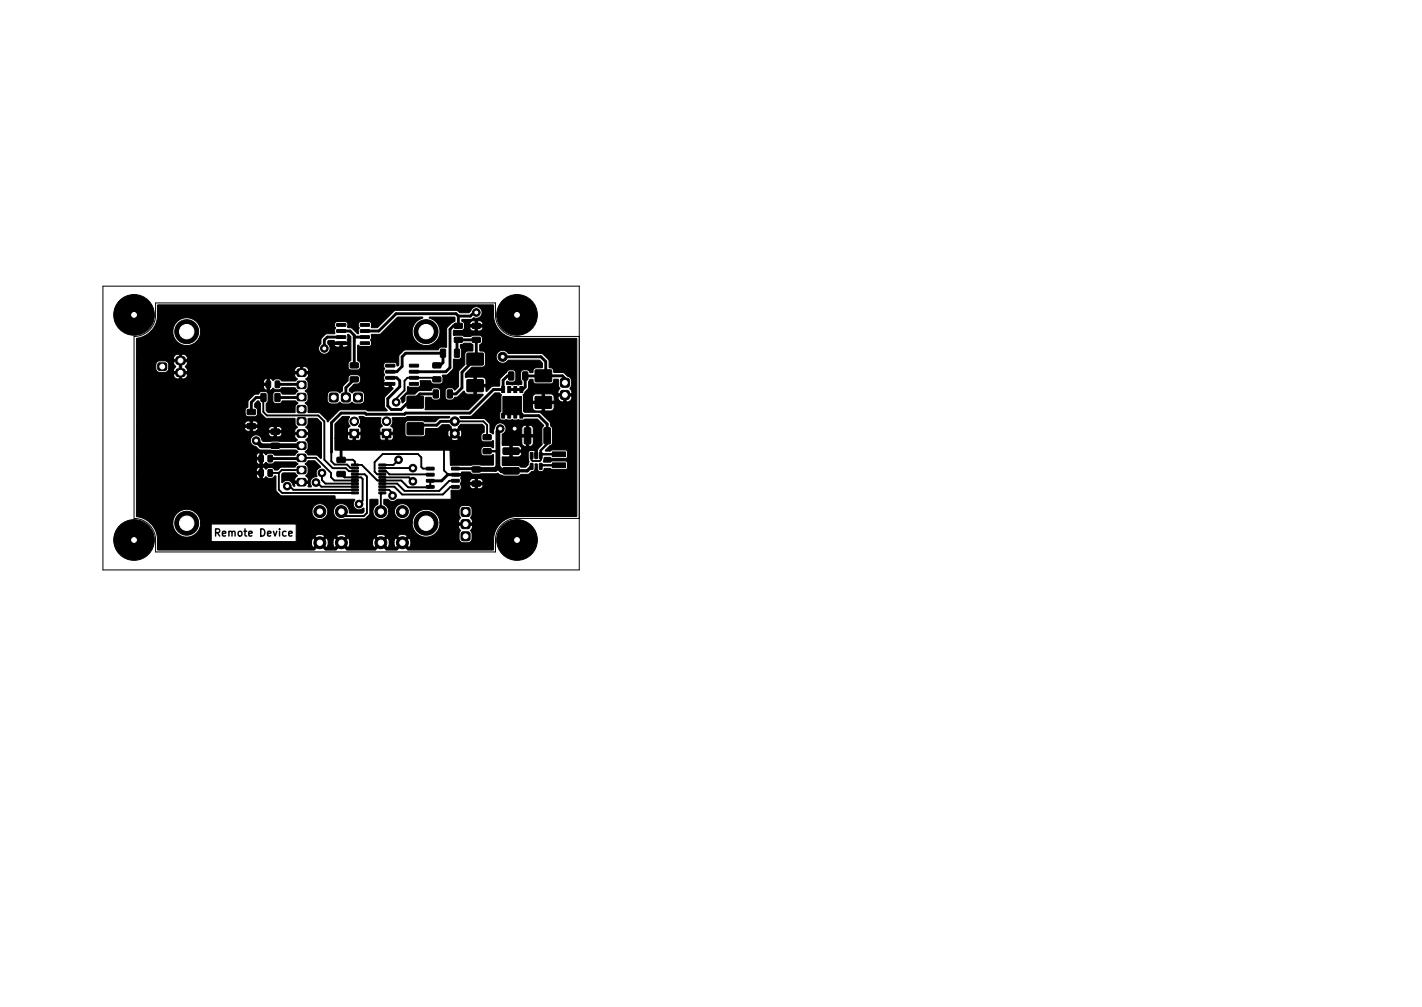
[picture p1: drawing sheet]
<svg xmlns="http://www.w3.org/2000/svg" width="297mm" height="210mm" viewBox="0 0 297 210" stroke-linecap="round" stroke-linejoin="round" font-family="sans-serif">
<defs><g id="words">
<text font-size="2.1" x="45.5" y="112">Remote Device</text>
</g></defs>
<path d="M21.5 59.7h99.5v59.3h-99.5zM121 70.2h-13.2a4.5 4.5 0 0 1-4.3-4.5v-2.5h-71v2.8a4.5 4.5 0 0 1-4.5 4.3v37.9a4.5 4.5 0 0 1 4.5 4.5v2.5h71v-2.5a4.5 4.5 0 0 1 4.5-4.5h13" fill="none" stroke="#000" stroke-width=".21"/>
<g fill="#000" stroke="#000" stroke-width=".21">
<path d="M33.1 75.8h1.6l.1 .3v1.1l-.4 .1h-1.3l-.2-.4v-.8zM36.9 74.6h1.6l.2 .3-.1 1-.3 .2-1.4-.1-.1-.3v-.8zM36.9 77.1h1.6l.2 .3-.1 1.1-.3 .1-1.4-.1-.1-.3v-.8zM62.1 77.2l.3-.2 1.4 .1 .1 .3v1.1l-.4 .1-1.3-.1-.2-.3zM62.1 79.7l.3-.1h1.4l.1 .4v1l-.4 .2-1.3-.1-.2-.3zM70.3 67.6h1.9v.5h-1.8zM70.3 68.9l1.9-.1v.5l-1.8 .1zM70.3 70.1h1.9v.5l-1.8 .1zM70.3 71.4h1.9v.5h-1.8zM73.2 78.7h1.5l.2 .2v.7l-.3 .2h-1.3l-.2-.3zM73.2 75.8l1.5-.1 .2 .3v.7l-.3 .1h-1.3l-.2-.2zM75.3 71.4h1.8l.1 .5h-1.9z"/>
<path d="M75.3 70.1h1.8l.1 .5-1.9 .1zM75.3 68.9l1.8-.1 .1 .5-1.9 .1zM75.3 67.6h1.8l.1 .5h-1.9zM80.6 76.1h1.8l.1 .5h-1.9zM80.6 77.4l1.8-.1 .1 .5-1.9 .1zM80.6 78.6h1.8l.1 .5-1.9 .1zM85.5 78.6h1.9v.5l-1.8 .1zM85.5 77.4l1.9-.1v.5l-1.8 .1zM85.5 76.1h1.9v.5h-1.8zM90.4 75.8l1.6-.1 .1 .3v.7l-.2 .1h-1.4l-.1-.2zM90.4 78.7h1.6l.1 .2v.7l-.2 .2h-1.4l-.1-.3zM92 72.9h.8l.3 .1v1.4l-.2 .2h-.7l-.2-.1z"/>
<path d="M95 72.9h.8l.2 .1v1.4l-.1 .2h-.8l-.2-.1zM94.9 67.5h1.6l.1 .2v.7l-.2 .2h-1.4l-.1-.3zM94.9 70.5l1.6-.1 .1 .2v.8l-.2 .1h-1.4l-.1-.2zM98.7 70.5l1.5-.1 .2 .2v.8l-.3 .1h-1.3l-.2-.2zM98.7 67.5h1.5l.2 .2v.7l-.3 .2h-1.3l-.2-.3zM97.6 73.8h3.3v2.4h-3.3zM97.6 79.3h3.3v2.4h-3.3zM32.9 63.7l70.1-.1 .1 .2v2a4.9 4.9 0 0 0 4.7 4.8h12.6l.1 .2v37h-12.5a4.9 4.9 0 0 0-4.9 5v1.9l-.1 .1h-17.8l-1.1-1.1-1.2 1.1h-2.2l-1.1-1.1-1.2 1.1h-5.9l-1.2-1.1-1.2 1.1h-2.2l-1.1-1.1-1.2 1.1h-32.6l-.1-.1v-1.4h32.1l.4 1.1 1-1.1h.8l1 1.1 .4-1.1h.9l.4 1.1 1-1.1h.8l1 1.1 .4-1.1h4.7l.4 1.1 1-1.1h.7l1.1 1.1 .3-1.1h1l.4 1.1 1-1.1h.7l1.1 1.1a1.7 1.7 0 0 0 0-2.1l-1.1 1h-.7l-1.1-1-.3 1h-1l-.3-1-1.1 1h-.7l-1.1-1-.3 1h-4.7l-.4-1-1 1h-.8l-1-1-.4 1h-.9l-.4-1-1 1h-.8l-1-1-.4 1h-32.1v-.2h29v-1.2h3.9l1 1.1 1.1-1.1h2.4l1 1.1 1.1-1.1h6.1l1.1 1.1 1-1.1h2.4l1.1 1.1 1-1.1a1.69 1.69 0 0 0-2.1 0h-2.4a1.74 1.74 0 0 0-2.1 0h-6.2a1.74 1.74 0 0 0-2 0h-2.5a1.74 1.74 0 0 0-2 0h-3.9v-2.5h-17.8v3.7h-11.2v-.3a4.9 4.9 0 0 0-1.6-3.6h4.8a2.9 2.9 0 0 0 2.9 3 2.9 2.9 0 0 0 2.9-3h44.2a2.9 2.9 0 0 0 2.5 2.9 2.9 2.9 0 0 0 3.2-2.1h4l.4 .7-.3 .7 .1 1.5 .7 .4 1.5-.1 .4-.6v-1.2l-.3-.7 .3-.4 .1-.6h-2.9v.3h-4l.1-.8h6.8l-.1-.6-.3-.5 .3-.6v-1.4l-.3-.3-.5-.3h-1.1l-.5 .3-.3 .5v1.1l.3 .7-.3 .5-.1 .6h-3.9a2.9 2.9 0 0 0-2.9-2.9 2.9 2.9 0 0 0-2.9 2.9h-44.2v-.3a2.88 2.88 0 0 0-1.3-2.1h24.6v.3a1.66 1.66 0 0 0 2.6 1.1 1.66 1.66 0 0 0-.2-2.9 1.66 1.66 0 0 0-2.4 1.5l-24.7-.1a2.91 2.91 0 0 0-4.4 2.5h-4.8l-.1-.2a6.1 6.1 0 0 0-2.7-1.2v-8.5h25a.74 .74 0 0 0 .8 .7v-1h-.8v.3h-25v-.8h25.8v-1a.75 .75 0 0 0-.8 .7v.3h-25v-2.2h25a.74 .74 0 0 0 .8 .7v-1h-.8v.3h-25v-.8h25.8v-1a.75 .75 0 0 0-.8 .7v.3h-25v-5h27.6l.1 .4 .3 .2 1.7 .1a.73 .73 0 0 0 .7-.8h-1.1v.8h-.6v-.8h-1.1v.1h-27.6v-1.2h22.6l.2 .5 .5 .3 1.5-.1 .4-.1h5.2a.75 .75 0 0 0-.7-.9h-.4v.9h-.6v-.9l-.8 .2-.3 .7h-2.4l.2-.7h-1.1v.8h-.6v-.8h-1.1v.1h-22.6v-.6h25.4a.75 .75 0 0 0-.7-.8h-.4v.8h-.6v-.8l-.8 .1-.3 .7h-22.6v-2.3h22.7l.1 .4 .4 .2h1.6l.5-.4v-1l-.1-.3-.5-.3v-.7l.6-.6h.2l.4 .6v1.9l1 1.1 6.2 .1 .1 1.2 .4 .7a.95 .95 0 0 0-.6 1h3a1.13 1.13 0 0 0-.6-1.1l.4-.6v-1.1l.2-.2 1.8 .1 .8 .9v7.4l-.9-.7h-1.9l-.5-.6 .5-.9v-1.1l-.4-.6a1.1 1.1 0 0 0 .5-1h-2.9a1.13 1.13 0 0 0 .6 1.1l-.3 .3h-6.8l-.3-.3a1.21 1.21 0 0 0-1.3-1.1 1.21 1.21 0 0 0-1.1 1.2 1.21 1.21 0 0 0 1.2 1.2l.5 .6 .4 .2h7.4l.4 .3-.6 .7h-4.2l-.6-.4h-.7l-.6 .4-.4-.4-.3-.1v2.5l.8-.5 .5 .4h.7l.6-.5h4.3l.5 .4-.6 .7-2.9 .1-.8 .5h-.5l-.6-.5h-.7l-.6 .4-.4-.4-.3-.1v2.5l.3-.1 .4-.3 .6 .3h.7l.3-.2 .3-.3h.2l.1 3 .9 1 11.3 .1 .1 .7 4.1 .1a1.29 1.29 0 0 0 .1 1.8 1.29 1.29 0 0 0 1.8 0v.7l-.3 .3h-2.7a1.69 1.69 0 0 0-1.7-2 1.69 1.69 0 0 0-1.6 2.1 1.69 1.69 0 0 0 2.3 1.1h4.3l.9-1 .1-3h1.6v1a1.66 1.66 0 0 0-.3 2.9 1.66 1.66 0 0 0 2.6-1.4h1.2v.3a1.66 1.66 0 0 0 2.6 1.1 1.66 1.66 0 0 0-.2-2.9 1.66 1.66 0 0 0-2.4 1.5h-1.2l-.3-.9-.7-.6v-1l.8-.1 .6 .4 .5 .1 .9-.5h11.3l-.1-1.8 1.9-.1 .2-.4v-.6h1.8l.1 .5 .3 .2 1.7 .1a.75 .75 0 0 0 .7-.9h-1.1v.8h-.6v-.8l-2.9 .1-.1-.3 .1-.3h4.6a.75 .75 0 0 0-.7-.8h-.4v.8h-.6v-.8l-.8 .1-.3 .7h-1.8l-.1-.9 .2-.4h-1.4l-.1-.4 .1-.1h1.4l.1-.4h1.6l.6 .5 4.7-.1 .6-.1 1.2 .6h3.1l.5-.4h1.5l.7-.5 .3-.1a1.27 1.27 0 0 0 .5-1.5h.4l.1 1.1 .4 .4h.7l.4-.6h1.1l.4 .2h2.9l.3-.2v-1.3l-.2-.2-3-.1-.4 .3-1.4-.1 .3-.9h1.1l.4 .2h3l.2-.2v-1.3l-.3-.3h-2.9l-.4 .3h-.9l-.1-.2 .9-.9 .4-.1 .2-.4v-3.2l-.4-.5-.1-.7-2-2-3.3-.1-.2-.3v-.7h1.8l.2 .4 .5 .3 3.4-.1 .4-.5 .1-.9h-2v1.5h-.6v-1.5h-1.9l-.1 .8h-1.8v-1.3h6.3l.1-.8h.7a.98 .98 0 0 0 1 .9h1a.98 .98 0 0 0 1-.9v-.3h-1.2v1.2h-.6v-1.2h-1.1l-.1 .3h-.7a.75 .75 0 0 0-.8-.8h-1.2v1.6h-.6v-1.6h-1.3l-.4 .2-.2 .4-.1 1h-1.8l-.1-1.4 1-1.3 .1-1.4 .3-.5h.6l.2 .7 .4 .2h3.2l.4-.2 .2-.7h.9l.1 1.3 .3 .6-.4 .5-.1 .6h2.9v-.6l-.3-.4 .3-.7-.1-1.2-.2-.5-1.4-1h-2l-.2-.8-.8-.3-.1-1.6-1.4-1.3-7.1-.1a1.37 1.37 0 0 0-2-.1 1.37 1.37 0 0 0 .1 2 1.37 1.37 0 0 0 2-.4h6.5l.6 .6v.9l-.1 .1h-1.5l-.3 .4-.2 .6h-.5l-.3-.4-.3-.2-1.1 .2-.3 .4 .1 1.4 .2 .5-.1 .6-1.9 .1-1.2-.1v-.6l.1-.1 .5 .2h.8l.3-.2 .2-.4 .1-1.4-.2-.3-.4-.3h-.8l-.3 .2-.3 .4-1.3 1.2-.2 1.6-1.5 .1-1.1 1-.2-.1v-.8h-2v1.5h1.3l.1 .1-3.1 3.1h-9l.2-2.5h1l.3 .4 .4 .1h.9l.4-.4v-1.6l-.2-.4-.3-.1h-1l-.5 .5-2.5 .1-.8 .7h-1.7l-.4 .4v1l-.4 .4h-.2l-.3-1 1.3-1.3 .2-1.1 .4 .2 2-.1 .2-.4-.1-.8 .2-.1h1.9l.3 .4 .4 .3h1.4l.4-.2 .2-.4-.1-1.2 1.1-.2 1.1-1.1 .1-2.1h1.2l.5-.4v-1.6l-.2-.4v-.6l.7-.3h1.4l.5 .2v1.3l-1.2 .1-.5 .4v2.4l-1.3 1.4v3.2l-.8 .8-.6-.5-1.2 .1-.2 .4v1.6l.5 .4h1l.4-.5 .8-.2 1.2-1.1 .7 .6h1.4v-2h2.5v-1l-.4-.5-1.6-.1v1.6h-.5v-1.6l-1.7 .1-.1-.1v-.7l1.3-1.3 2.4-.1 .5-.3v-2.6l-.4-.4-.8-.1v-1.2l.4-.3 .2-.3-.2-1.2-.4-.2h-1.4l-.5 .3h-1.3l-.5-.3-1.7 .1-.1-.2 .1-.9h1.7l.4-.2 .1-.4h1.1l.2 .4 .4 .3h1.5a.74 .74 0 0 0 .7-.8h-1.1v.8h-.6v-.8l-2.2 .1v-.6h3.9a.71 .71 0 0 0-.7-.8h-.4v.8h-.6v-.8h-.4a.75 .75 0 0 0-.7 .8h-1.1l-.2-.6a.29 .29 0 0 1-.3-.2 .29 .29 0 0 1 0-.3h1.9l.5-.4 .7 .2 .4-.2 .5-.3a1.21 1.21 0 0 0-.5-1.8 1.21 1.21 0 0 0-1.7 .7l-.4 .4h-1.8l-.8-.5h-12.6l-.4 .2-3.5 3.4h-1.2l-.1-1-.4-.3-2 .1-.2 .4v.5a.58 .58 0 0 1-.1 .8l.1 .5a.2 .2 0 0 1-.2 .3 .2 .2 0 0 1-.2-.2l-1-1-.9-.1v-.8l-.4-.4h-2l-.3 .4v.5a.58 .58 0 0 1 0 .8v.8h-1.6l-.4 .2-.8 .8-.1 1.1a1.21 1.21 0 0 0-.2 1.7 1.21 1.21 0 0 0 1.7 .2 1.21 1.21 0 0 0 .1-1.8h1.2l.2 .4 .4 .2 2-.1 .3-.5h-1.2v.5h-.5v-.5h-2.4l-.1-.2v-.4l.2-.2h1l.1 .3h3l-.3-.4 .2-.4-.1-.7h.3l.4 .4v4.9l-.5 .5-.1 1 .2 .3 .4 .2h1.4l.4-.2 .2-.3-.1-1-.5-.5 .1-3.1 .6 .3 1.9-.1 .3-.5-.2-.8 .2-.3v-.8l1.9-.2 3.6-3.5h5.1l.1 .1-.1 .2a2.91 2.91 0 0 0-2 2v.1a2.92 2.92 0 0 0 2.2 3.5 2.92 2.92 0 0 0 3.5-2.3 2.92 2.92 0 0 0-2.2-3.5l.1-.1 5.2 .1v.7l-.8 .5-.9 1.1v3.9h-1.3l-.5 .5-6.9 .1-1.2 1.1-.1 2-.2 .2h-.2l-.1-.5-.3-.2-1.8-.1-.4 .2-.2 .4 .2 .8-.2 .4 .2 .8-.2 .5 .2 .7-.2 .5h1.6l.1 1.1 .3 .1-1.8 2v1.8l.5 .7v.2h-4l-.5-.3-5.2 .1-2.7 2.5-.2-.5-1.4-1.4-2.5-.1v-1.3l-.6-.6 .6-.6v-1.2h4.1v1.4l.4 .4 .3 .1h1.2l.7-.3 .7 .3h1.1l.8-.3 .6 .3h1.2l.3-.1 .4-.4v-1.6l-.4-.4-.3-.1h-1.2l-.7 .3-.5-.3v-.5l.8-.8h6.2l.4 .5 .9 .1v-.6h-7.5l.3-.2h.6l.4-.3 .2-1.1-.2-.3-.4-.2h-1.4l-.5 .3-.1 .9-1.1 1.1-.1 1-.5 .4-.7-.3-1.1-.1-.6 .3-.2 .5h-4.1l-.1-.3-.5-.5 .5-.4 .1-.3v-1.2l-.4-.6a.95 .95 0 0 0 .5-1h-2.9a1.13 1.13 0 0 0 .6 1.1l-.4 .3h-2.8l-.6-.4h-.7l-.6 .4-.4-.4-.3-.1v2.5l.8-.5 .5 .4h.7l.6-.5h2.7l.6 .7-.6 .7h-2.6l-.3-.4-.4-.2-.9 .1-.4 .5v1.4l.4 .5h1.1l.5-.5h2.7l.5 .4v.1l-.5 .6-.2 1.3h-5.5l-.4-.4v-1.4l.4-.6v-1.6l-.4-.3-.9-.1-.4 .2-.3 .4-.9 .1-1.2 1.2-.1 1.3-.6 .5v1h-22.7v-5.6h26.5a.74 .74 0 0 0 .8 .7v-1h-.8v.3h-26.5v-.8h27.3v-1a.75 .75 0 0 0-.8 .7v.3h-26.5v-1.7h7.7a.9 .9 0 0 0 .9 .8h1.2a.91 .91 0 0 0 .9-1h-1.2v1h-.5l-.1-1h-1.1l-.1 .2h-7.7v-2.2h4l.1 1.1 .3 .4 .4 .1h1.2l.5-.2 29.4 .1a.92 .92 0 0 0-.8-1.1h-.4v1h-.5v-1h-.3a.91 .91 0 0 0-.9 1h-22.3l-.1-.4-.4-.6 .4-.5v-.5h-1.1v2h-.5l-.1-2h-1.2l.1 .5 .4 .6-.4 .5-.1 .4h-1.2l.2-.5v-.9l-.2-.5-.5-.3-1.4 .1-.4 .3-.2 .4h-4v-1.1h10.6a.89 .89 0 0 0-.7-1h-.4v1h-.5l-.1-1h-.3a.92 .92 0 0 0-.9 1h-7.7v-4.3l.2-.1a4.9 4.9 0 0 0 2.7-1.3l.1-.1h4.6a2.9 2.9 0 0 0 4.2 2.7 2.9 2.9 0 0 0 .4-5 2.9 2.9 0 0 0-4.6 1.9v.4h-4.6l.2-.2a4.9 4.9 0 0 0 1.2-3zM106.3 77.7l.8-.1 .2 .2 .1 1.3-.2 .3h-.7l-.3-.2zM109.2 77.7l.8-.1 .3 .2v1.3l-.2 .3h-.7l-.2-.2zM111.8 77.3h3.4v2.4h-3.4zM117.2 79.1l.3-.1 1.3 .1 .1 .3-.1 1.3-.3 .2-1.3-.2-.1-.3z"/>
<path d="M51.7 85.5h1.5l.2 .2v.7l-.2 .2h-1.4l-.2-.3zM51.7 88.5l1.5-.1 .2 .2v.8l-.2 .1h-1.4l-.2-.2zM54.5 82.2l.8-.1 .3 .2v1.3l-.2 .3h-.7l-.2-.2zM54.1 95.1l.7-.1 .2 .2v1l-.1 .3h-.6l-.2-.2zM54.1 98.1l.7-.1 .2 .2v1l-.1 .3h-.6l-.2-.2zM55.6 79.6l.7-.1 .2 .2 .1 1-.2 .3h-.6l-.2-.2zM56.7 92.6l1.5-.1 .2 .2v.8l-.3 .1h-1.3l-.2-.2zM56.7 89.6h1.5l.2 .2v.7l-.3 .2h-1.3l-.2-.3zM56 95.1l.7-.1 .2 .2 .1 1-.2 .3h-.6l-.2-.2zM56 98.1l.7-.1 .2 .2 .1 1-.2 .3h-.6l-.2-.2zM57.5 82.2l.8-.1 .2 .2v1.3l-.1 .3h-.7l-.3-.2zM57.5 79.6l.7-.1 .2 .2v1l-.1 .3h-.6l-.2-.2z"/>
<path d="M62.1 82.3l.3-.2 1.4 .1 .1 .3v1l-.4 .2-1.3-.1-.2-.3zM62.1 84.8l.3-.2 1.4 .1 .1 .3v1.1l-.4 .1h-1.3l-.2-.4zM62.1 87.3l.3-.1 1.4 .1 .1 .3v1l-.4 .2-1.3-.1-.2-.3zM62.1 89.9l.3-.2 1.4 .1 .1 .3v1.1l-.4 .1-1.3-.1-.2-.3zM62.1 92.4l.3-.1h1.4l.1 .4v1l-.4 .2-1.3-.1-.2-.3zM62.1 95l.3-.2 1.4 .1 .1 .3v1l-.4 .2-1.3-.1-.2-.3zM62.1 97.5l.3-.2 1.4 .1 .1 .3v1.1l-.4 .1h-1.3l-.2-.4zM58.9 99l.3-.3h2.4l.5 .7a1.1 1.1 0 0 0-.6 1h3a1.13 1.13 0 0 0-.6-1.1l.4-.5v-1.1l-.1-.4-.5-.4 .6-.7h1.5l1.2 1.3a1.46 1.46 0 0 0-.8 2 1.32 1.32 0 0 0-1.3 .7 1.32 1.32 0 0 0 .1 1.4l-.6 .1v-.8h-2.8v.6h-.2a1.91 1.91 0 0 0-1.1-1.2 1.39 1.39 0 0 0-1.4 .5zM68.9 82.2l.3-.2 1.3 .2 .2 .3-.2 1.3-.3 .1-1.3-.1-.1-.3zM70.4 98.5l1.6-.1 .1 .2v.8l-.2 .1h-1.4l-.1-.2zM70.4 95.5h1.6l.1 .2v.7l-.2 .2h-1.4l-.1-.3zM71.4 82.2l.4-.2 1.3 .2 .1 .3-.1 1.3-.4 .1-1.3-.1-.1-.3z"/>
<path d="M70 88.5l1.6-1.5h1.4a1.58 1.58 0 0 0 .1 2l-.5 .4v.9h2.8v-.9l-.5-.4a1.49 1.49 0 0 0 .1-2l.9-.1 .6 .3 3.1 .1a1.61 1.61 0 0 0 .3 1.7l-.5 .4-.1 .8h2.9l-.1-.8-.5-.5a1.53 1.53 0 0 0 .3-1.7h2.6l.6-.3h8.7l.2 .2-.2 .2h-2l-.9 .8h-2.1l-.5-.3-3.3 .1-.4 .5v2.4l.5 .4h3.2l.5-.2 .1-.5h4.6l.3 .9 .8-.9h.8l.8 .8a1.43 1.43 0 0 0 0-1.6l-.8 .8h-.8l-.8-.8-.3 .8h-4.6l.1-1h2.4l.9-.8h1.5l.5 .4-.1 .2 .8 .9 .8-.9v-.2l.5-.5h4.4l.4 .4v1.2l-.6 .5v1.2l.6 .3h1.4l.5-.2 .1 1.4-.1 .1-.5-.2h-1.6l-.4 .3v1l.1 .3 .4 .3h1.5l.6-.3v2.2l-8.9 .1-.2-3.2h-23.9l-.1-.1v-2.4h2.6l.1 .3 .4 .1h1.9l.3-.1 .1-.4h3.9l.2 .4 .3 .1h1.9l.3-.2h12.2a1.4 1.4 0 0 0 1.6 0l-.8-.8-.8 .8h-12.2l.1-.9h-1.1v1.1h-.5v-1.1h-1.2v.6h-3.9v-.6h-1.1v1.1h-.6v-1.1h-1.1v.7h-2.6zM73.4 96.9h1.4l.1 .3-1.4 .1zM73.4 97.6l1.4-.1 .1 .4h-1.4zM73.4 98.2h1.4l.1 .3-1.4 .1zM73.4 98.9l1.4-.1 .1 .4h-1.4zM73.4 99.5h1.4l.1 .3-1.4 .1zM74 82.2l.3-.2 1.3 .2 .1 .3-.1 1.3-.3 .1-1.3-.1-.2-.3zM73.1 89.6h1.8v1.8h-1.8zM79.2 99.5h1.3l.1 .3-1.4 .1zM79.2 98.9l1.3-.1 .1 .4h-1.4zM79.2 98.2h1.3l.1 .3-1.4 .1zM79.2 97.6l1.3-.1 .1 .4h-1.4z"/>
<path d="M79.2 96.9h1.3l.1 .3-1.4 .1zM80.6 79.9h1.8l.1 .5h-1.9zM79.8 89.6h1.9v1.8h-1.9zM85.1 88.3h3.3v2.4h-3.3zM85.1 82.8h3.3v2.4h-3.3zM85.5 79.9h1.9v.5h-1.8zM89.1 97.6h1.5l.1 .5h-1.6zM89.1 98.9l1.5-.1 .1 .5-1.6 .1zM90.5 81.4h.9l.2 .1v1.4l-.2 .2h-.7l-.2-.1zM93.5 81.4h.8l.2 .1v1.4l-.1 .2h-.7l-.3-.1zM94.3 98.9l1.6-.1v.5l-1.5 .1zM94.3 97.6h1.6v.5h-1.5z"/>
<path d="M98.7 97.5h1.5l.2 .2v.7l-.3 .2h-1.3l-.2-.3zM100.9 93.7h1.6l.1 .2v.7l-.2 .2h-1.4l-.1-.3zM100.9 90.8l1.6-.1 .1 .3v.7l-.2 .1h-1.4l-.1-.2zM96.1 87l2.4-.1 4.8-4.8 1-.1 .4 .5-.1 3.3-.2 .5v1.1a.78 .78 0 0 0 1 .3l.3-.1 3.5 .1 .4-.2h2.6l1.4 1.4-.4 .6 .1 3.3-1 1.2-.1 1.3h-.4l-.1-1.4-1.2 .3-.2 .4v1.1l.2 .7-.2 .6-.4 .5h-1.1l-.5-.3h-3.4l.1-1.8h3.3l.6-.4 .1-.5h-2v.9h-.5v-1.5h2.4l.1-.2-.2-.4-.3-.2-1.5-.1v.9h-.5v-.9h-1.5l-.1-.5h4.1l.1 .4 .3 .2 1.4 .1 .3-.2 .3-.4v-1.3h-.9v1.9h-.6v-1.9h-.9v1.2h-4.1v-1.8h6.5l-.1-1.5-.3-.3-.5-.1v1.9h-.6v-1.9l-.5 .1-.3 .3-.1 1.5h-4.1l.7-.7a1.24 1.24 0 0 0-.9-1.7 1.24 1.24 0 0 0-1.5 1.3l-.1 .9-.7-.2-.1-1.9-1.2-1h-4.8zM104.8 80.7h.6v1.3h-.6zM104.8 86.3h.6v1h-.6zM105 82.8h4v3.8h-4zM105.1 97.7l3.2-.1 .1 .2v1l-.2 .2h-3l-.1-.3zM105.1 93.6l3.2-.1 .1 .2v1l-.2 .2h-3l-.1-.3zM106.1 80.7h.6v1.3h-.6zM106.1 86.3h.6v1h-.6zM107.3 80.7h.6v1.3h-.6z"/>
<path d="M107.3 86.3h.6v1h-.6zM108.6 80.7h.6v1.3h-.6zM108.6 86.3h.6v1h-.6zM109.6 89.4l1.1-.1 .2 .2v2.9l-.2 .3h-.9l-.3-.2zM110.8 94.5h.5v1.3l-.5-.1zM110.8 96.8h.5v1.2h-.5zM111.7 94.5h.6l-.1 1.3-.5-.1zM112.7 94.5h.5v1.3l-.5-.1zM112.7 96.8h.5v1.2h-.5zM111.8 82.8h3.4v2.4h-3.4zM113.7 89.4l1.1-.1 .2 .2v2.9l-.2 .3h-1l-.2-.2zM117.2 81.6l.3-.1 1.3 .1 .1 .4-.1 1.3-.3 .1-1.3-.1-.1-.4z"/>
<path d="M115.4 96.6h2.7v1h-2.7zM115.4 94.3h2.7v1h-2.7zM62.1 100l.3-.1 1.4 .1 .1 .3v1l-.4 .2-1.3-.1-.2-.3zM73.4 100.2l1.4-.1 .1 .4h-1.4zM73.4 100.8h1.4l.1 .3-1.4 .1zM73.4 101.5l1.4-.1 .1 .4h-1.4zM73.4 102.1h1.4l.1 .3-1.4 .1zM73.4 102.8l1.4-.1 .1 .4h-1.4zM79.2 102.8l1.3-.1 .1 .4h-1.4zM79.2 102.1h1.3l.1 .3-1.4 .1zM79.2 101.5l1.3-.1 .1 .4h-1.4zM79.2 100.8h1.3l.1 .3-1.4 .1z"/>
<path d="M79.2 100.2l1.3-.1 .1 .4h-1.4zM89.1 100.1h1.5l.1 .5-1.6 .1zM89.1 101.4h1.5l.1 .5h-1.6zM94.3 101.4h1.6v.5h-1.5zM94.3 100.1h1.6v.5l-1.5 .1zM96.4 106.1l.4-.2 1.3 .2 .1 .3-.1 1.3-.4 .1-1.3-.1-.1-.3zM96.4 108.6l.4-.1 1.3 .1 .1 .4-.1 1.2-.4 .2-1.3-.2-.1-.3zM96.4 111.2l.4-.2 1.3 .2 .1 .3-.1 1.3-.4 .1-1.3-.1-.1-.4zM98.7 100.5l1.5-.1 .2 .2v.8l-.3 .1h-1.3l-.2-.2z"/>
<circle cx="28" cy="65.7" r="4.2"/>
<circle cx="39" cy="69.2" r="2.5"/>
<circle cx="67.8" cy="72.7" r=".8"/>
<circle cx="89" cy="69.2" r="2.5"/>
<circle cx="99.5" cy="65.2" r=".8"/>
<circle cx="105" cy="74.5" r=".95"/>
<circle cx="108" cy="65.7" r="4.2"/>
<circle cx="53.5" cy="92" r=".8"/>
<circle cx="67.2" cy="98.7" r=".8"/>
<circle cx="74" cy="88" r=".9"/>
<circle cx="80.7" cy="88" r=".9"/>
<circle cx="82.7" cy="84" r=".8"/>
<circle cx="83.2" cy="96" r=".8"/>
<circle cx="86.2" cy="97.7" r=".8"/>
<circle cx="95" cy="88" r=".95"/>
<circle cx="95" cy="90.5" r=".95"/>
<circle cx="104.5" cy="89.5" r=".8"/>
<circle cx="107.5" cy="89.5" r=".8"/>
<circle cx="28" cy="112.7" r="4.2"/>
<circle cx="39" cy="109.2" r="2.5"/>
<circle cx="60" cy="101.5" r=".8"/>
<circle cx="66" cy="100.7" r=".8"/>
<circle cx="66.8" cy="113.3" r="1.25"/>
<circle cx="66.8" cy="106.8" r="1.25"/>
<circle cx="71.3" cy="113.3" r="1.25"/>
<circle cx="71.3" cy="106.8" r="1.25"/>
<circle cx="75" cy="105.2" r=".8"/>
<circle cx="79.6" cy="113.3" r="1.25"/>
<circle cx="79.6" cy="106.8" r="1.25"/>
<circle cx="82" cy="103.5" r=".8"/>
<circle cx="84.1" cy="113.3" r="1.25"/>
<circle cx="84.1" cy="106.8" r="1.25"/>
<circle cx="86.2" cy="100.5" r=".8"/>
<circle cx="89" cy="109.2" r="2.5"/>
<circle cx="108" cy="112.7" r="4.2"/>
</g>
<g fill="none" stroke="#000" stroke-width=".4">
<path d="M91.3 79.2l-.4-.3h-5.8l-.6 .6v2l-1.8 1.7v.8M55 83v3l.7 .7h10.8l1.2 1.3v8l1.8 1.7h2.8l.6 .7h1.2M56.4 98.7h1.9M58.3 98.7v3.5l.6 .7h15.2M63 95.6h3l3.2 3.1v1l.6 .6h4.3M63 98.1h-4.1l-.6 .6M67.3 98.7v1.5l.7 .8h6.1M69.2 94.4v1.9l.7 .7h2.6l.7 .7h.9M71.3 99l.7 .7h3.4l.3 .3v4.5l-.7 .7M71.3 96h2.4l.4 .4v.7h1.5l3.2 3.2h5l1.5 1.4h4.5l.1-1.3M74.1 99h2.1l.5 .5v7.6l-.7 .6h-4l-.7-.6M79.9 99.7h5.5l.9 .8"/>
<path d="M79.9 98.4h.8l.6 .6 8.6 .1M79.9 97.7h6.4M83.3 96l-1.1 1.1h-2.3M89.9 97.8h-1.6l-.3-.3v-2l-.7-.7h-7.4l-1.6 1.7v2l.5 .5h1.1M95 90.5l-2.3 2.3v5.4l.9 .9M95 88h6l.8 .7v2.6M111.1 95.1l-.1 .9 .2 .2h1.6l.2-.2-.1-.9M60 101.5h.5l.8 .8h12.8M66 100.7h.3l.8 .9h7M79.9 102.9l-.3 .3v3.9M79.9 101.6h2.5l1.6 1.6h8.5l1.6-1.5h1M79.9 102.3h1.4l.7 .7v.7"/>
<path d="M95.1 100.4h-1.2l-2.2 2.1h-7.2l-1.5-1.5h-3.1"/>
</g>
<g fill="none" stroke="#000" stroke-width=".6">
<path d="M71.3 69.1h1.8l.9 .9v6.3M71.3 70.4h-2.9l-.7 .6v1.7M74 79.2l-1.7 1.8v2M76.2 70.4h-2.1l-.1 .1M81.5 78.9h1.4l.6 .6v1.2l-2.5 2.5v1.5l.7 .8h2l1.6-1.5h1.4M91 79.2h.3M91.3 76.3h.7l.5-.6v-2h-7.8l-.7 .8v2l-1.1 1.1h-1.4M95.5 73.7v-2.5l.3-.2h3.7v3.7l-3 3v3.3l-1.3 1.2h-1.2M95.8 66l-.6-.5h-12.5l-3.6 3.6h-2.9M95.8 66v2h-1.1l-.7 .7v8l-.9 .9h-6.6M99.5 65.2h-.5l-.8 .8h-2.4M105 74.5h8l1 1v3"/>
<path d="M106.8 78.5h-.8l-.9 .9v1.9h-2l-4.9 4.9h-13.5l-.2 .3h-8l-.2-.3h-5l-2 2v6.2M114 78.5h.1M118 79.9v-.9l-.5-.5h-7.8v2.3l-.5 .5h-2.8M55 83h-1.5l-1 1v2M57.7 93.1l-.2 .1M58 80.2h4.9l.1 .2M63 95.6l-.2 .1h-6.4M63 82.9l-5 .1M74 90.5h-2l-.7 .7v4.8M82.7 83.5v.5M91 82.2h-3.3l-1 1M95 88h-3l-.8 .8h-4.5"/>
<path d="M95.1 99.1h-1.6l-1.2 1.3h-2.3M95.1 97.8h4.2l.2 .2M108.9 86.8h3.6l1.8 1.7v2.5M97.2 109.4l.1 .1"/>
</g>
<path d="M101.8 94.2h2.2M104.5 89.5l-.5 .5M114.3 91v1.7l-1.4 1.3v1.1l.3-.3h3.6M116.8 97.1h-3.6l-.3 .3" fill="none" stroke="#000" stroke-width=".5"/>
<path d="M53.5 92l1.1 1.1h2.9M57.7 93.1h5.3M104 90v7.5M104 97.5l-.5 .5h-4M104 97.5l.8 .8h2" fill="none" stroke="#000" stroke-width="1"/>
<path d="M111.1 97.4l-1 .9h-3.3" fill="none" stroke="#000" stroke-width=".7"/>
<g fill="#fff" stroke="#fff" stroke-width=".21">
<circle cx="28" cy="65.7" r=".5"/>
<circle cx="28" cy="112.7" r=".5"/>
<circle cx="108" cy="112.7" r=".5"/>
<circle cx="108" cy="65.7" r=".5"/>
<circle cx="39" cy="109.2" r="1.5"/>
<circle cx="89" cy="109.2" r="1.5"/>
<circle cx="89" cy="69.2" r="1.5"/>
<circle cx="39" cy="69.2" r="1.5"/>
<circle cx="75" cy="105.2" r=".3"/>
<circle cx="105" cy="74.5" r=".3"/>
<circle cx="86.3" cy="100.5" r=".3"/>
<circle cx="107.5" cy="89.5" r=".3"/>
<circle cx="53.5" cy="92" r=".3"/>
<circle cx="99.5" cy="65.2" r=".3"/>
<circle cx="104.5" cy="89.5" r=".3"/>
<circle cx="66" cy="100.7" r=".3"/>
<circle cx="83.3" cy="96" r=".3"/>
<circle cx="86.3" cy="97.7" r=".3"/>
<circle cx="82" cy="103.5" r=".3"/>
<circle cx="67.7" cy="72.7" r=".3"/>
<circle cx="67.3" cy="98.7" r=".3"/>
<circle cx="60" cy="101.5" r=".3"/>
<circle cx="82.7" cy="84" r=".3"/>
<circle cx="66.8" cy="113.3" r=".55"/>
<circle cx="71.3" cy="113.3" r=".55"/>
<circle cx="71.3" cy="106.8" r=".55"/>
<circle cx="66.8" cy="106.8" r=".55"/>
<circle cx="118" cy="79.9" r=".5"/>
<circle cx="118" cy="82.5" r=".5"/>
<circle cx="80.8" cy="90.5" r=".45"/>
<circle cx="80.8" cy="88" r=".45"/>
<circle cx="97.3" cy="106.9" r=".5"/>
<circle cx="97.3" cy="109.4" r=".5"/>
<circle cx="97.3" cy="112" r=".5"/>
<circle cx="74" cy="90.5" r=".45"/>
<circle cx="74" cy="88" r=".45"/>
<circle cx="63" cy="77.8" r=".5"/>
<circle cx="63" cy="80.4" r=".5"/>
<circle cx="63" cy="82.9" r=".5"/>
<circle cx="63" cy="85.4" r=".5"/>
<circle cx="63" cy="88" r=".5"/>
<circle cx="63" cy="90.5" r=".5"/>
<circle cx="63" cy="93.1" r=".5"/>
<circle cx="63" cy="95.6" r=".5"/>
<circle cx="63" cy="98.1" r=".5"/>
<circle cx="63" cy="100.7" r=".5"/>
<circle cx="33.9" cy="76.5" r=".5"/>
<circle cx="37.7" cy="75.3" r=".5"/>
<circle cx="37.7" cy="77.8" r=".5"/>
<circle cx="79.6" cy="113.3" r=".55"/>
<circle cx="84.1" cy="113.3" r=".55"/>
<circle cx="84.1" cy="106.8" r=".55"/>
<circle cx="79.6" cy="106.8" r=".55"/>
<circle cx="69.7" cy="83" r=".5"/>
<circle cx="72.2" cy="83" r=".5"/>
<circle cx="74.8" cy="83" r=".5"/>
<circle cx="95" cy="88" r=".35"/>
<circle cx="95" cy="90.5" r=".35"/>
</g>
<use href="#words"/>
</svg>
